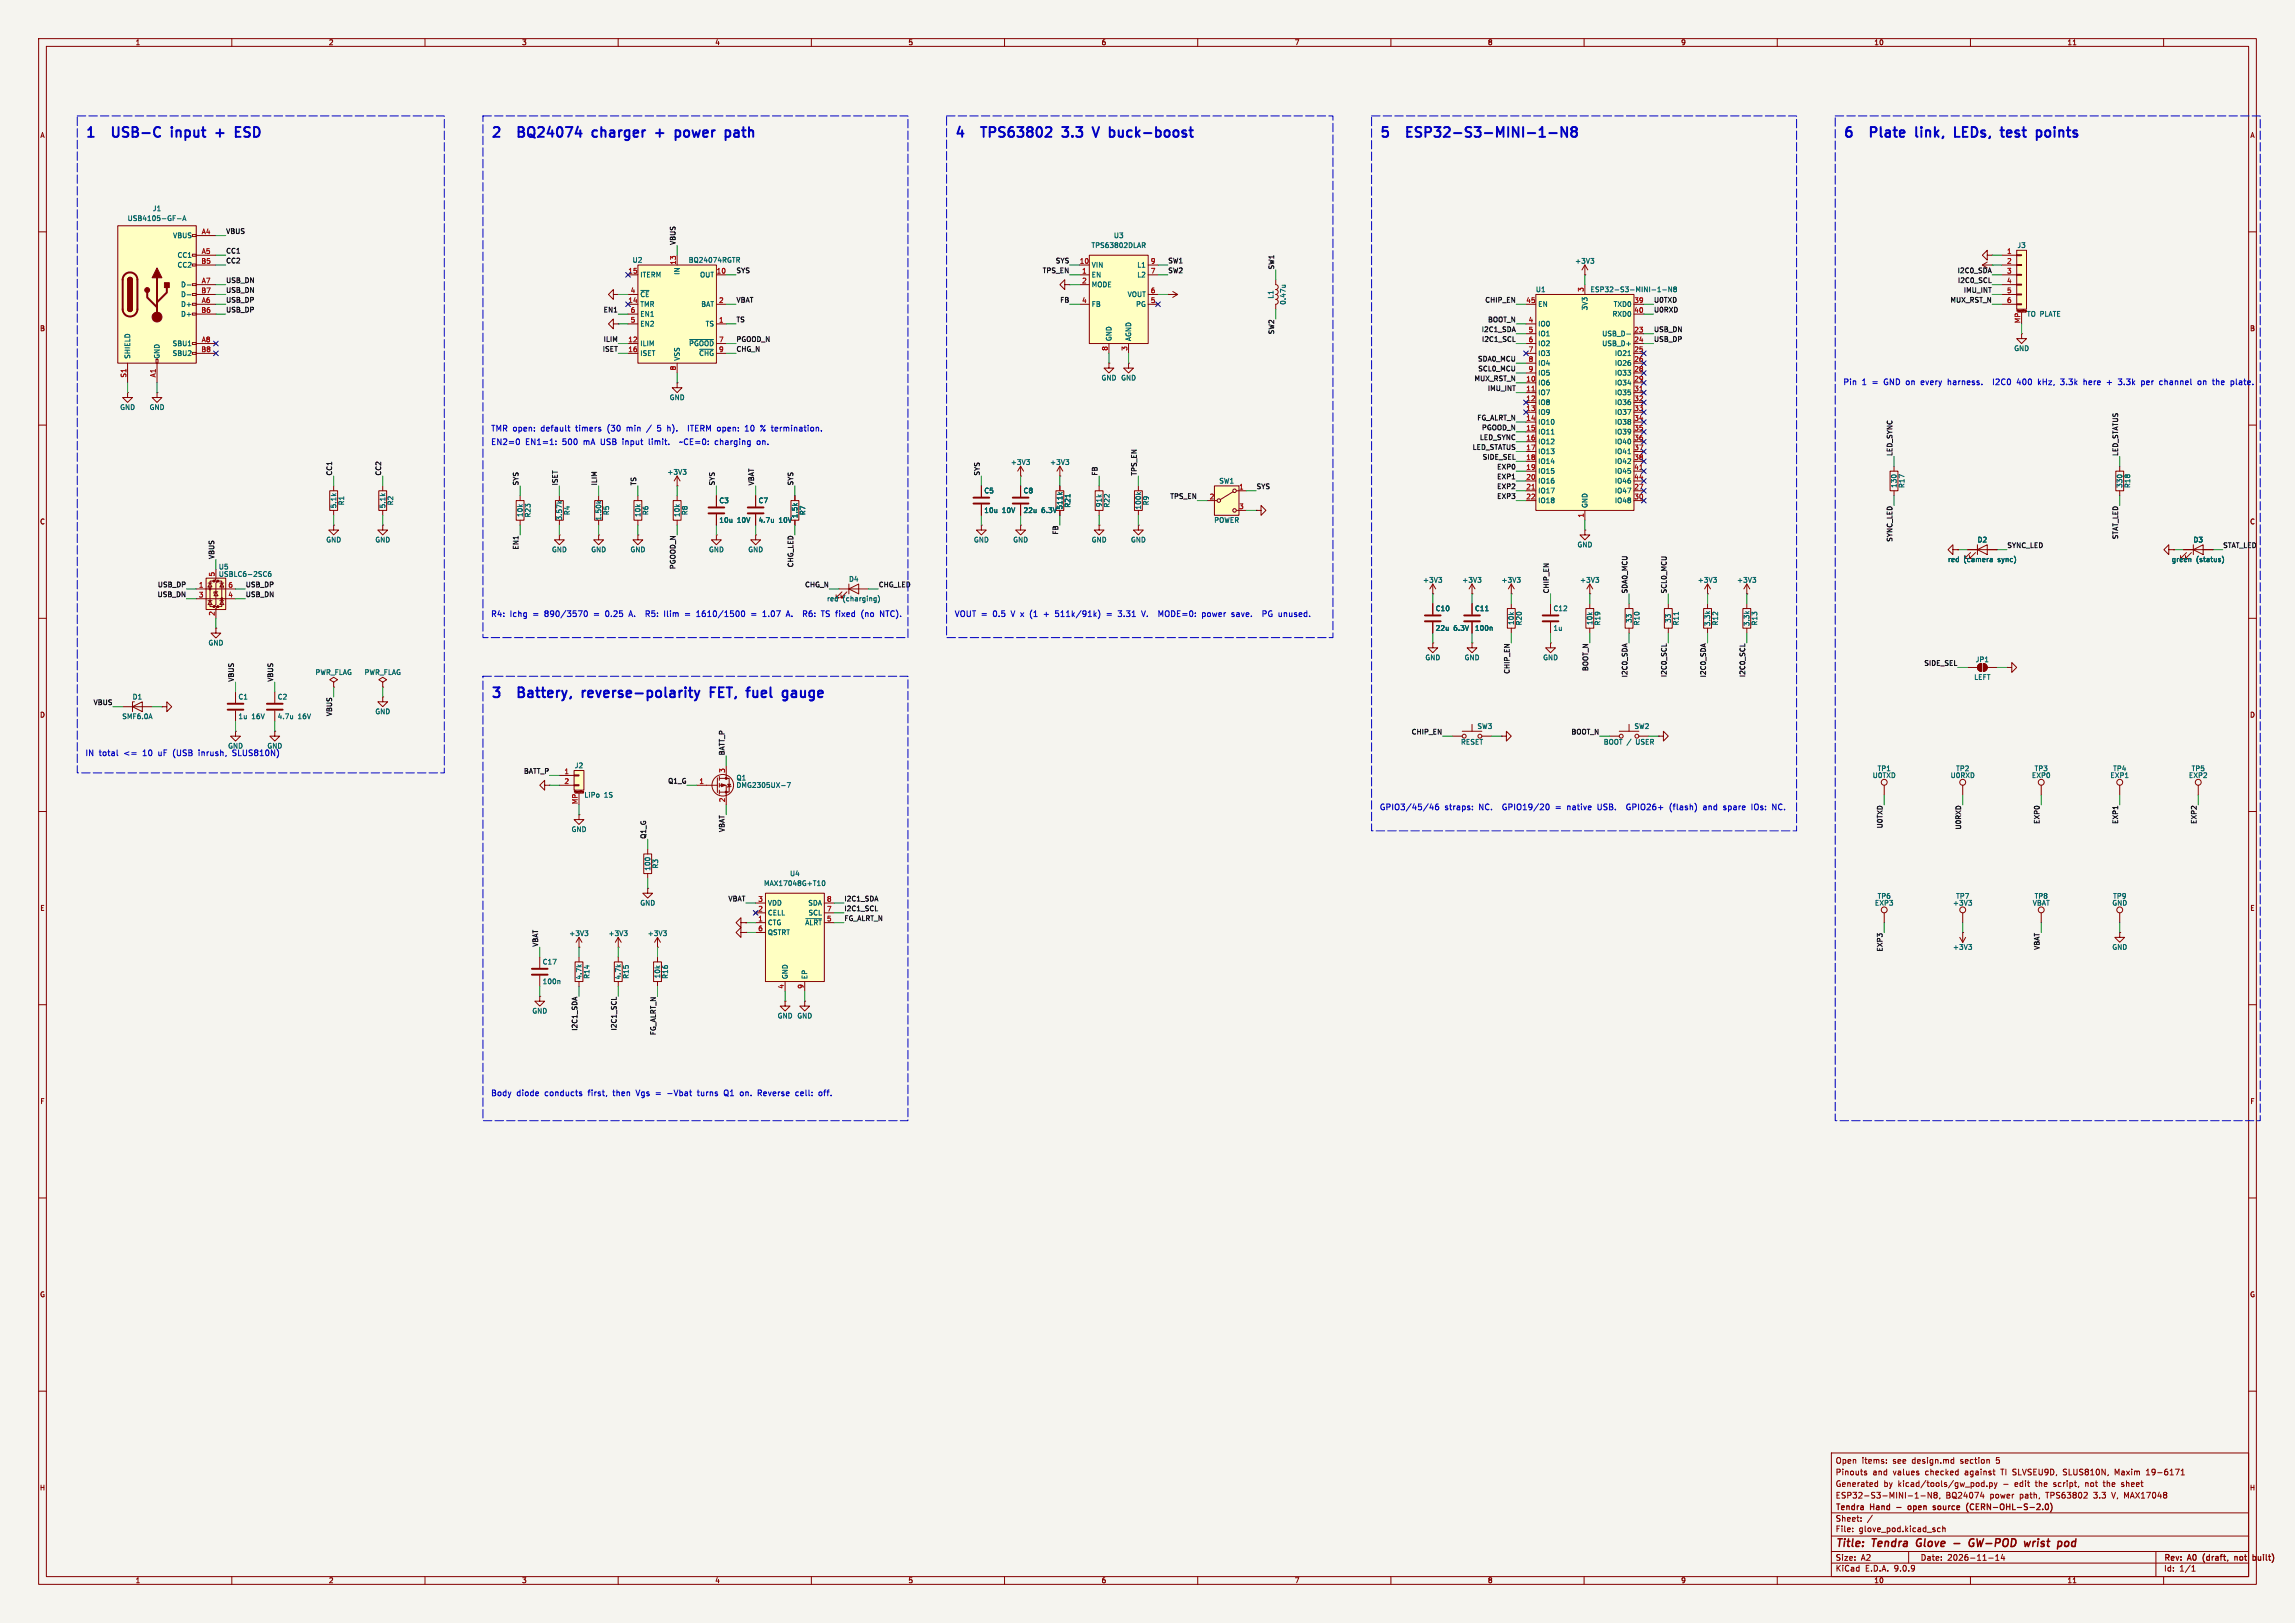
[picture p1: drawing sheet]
<svg xmlns="http://www.w3.org/2000/svg" width="594mm" height="420mm" viewBox="0 0 594 420" stroke-linecap="round" stroke-linejoin="round" font-family="sans-serif">
<defs><g id="words">
<g font-size="3.5" fill="#0000c2">
<text x="22" y="35.8">1</text>
<text x="30.3" y="35.8">USB-C</text>
<text x="46.6" y="35.8">input</text>
<text x="59.1" y="35.8">+</text>
<text x="65.2" y="35.8">ESD</text>
<text x="127" y="35.8">2</text>
<text x="135.3" y="35.8">BQ24074</text>
<text x="155.6" y="35.8">charger</text>
<text x="172.9" y="35.8">+</text>
<text x="179" y="35.8">power</text>
<text x="193" y="35.8">path</text>
<text x="247" y="35.8">4</text>
<text x="255.3" y="35.8">TPS63802</text>
<text x="277.3" y="35.8">3.3</text>
<text x="286.3" y="35.8">V</text>
<text x="291.4" y="35.8">buck-boost</text>
<text x="357" y="35.8">5</text>
<text x="365.3" y="35.8">ESP32-S3-MINI-1-N8</text>
<text x="477" y="35.8">6</text>
<text x="485.3" y="35.8">Plate</text>
<text x="498.1" y="35.8">link,</text>
<text x="509.1" y="35.8">LEDs,</text>
<text x="522.2" y="35.8">test</text>
<text x="532.3" y="35.8">points</text>
<text x="127" y="180.7">3</text>
<text x="135.3" y="180.7">Battery,</text>
<text x="152.9" y="180.7">reverse-polarity</text>
<text x="187.1" y="180.7">FET,</text>
<text x="197.6" y="180.7">fuel</text>
<text x="207.8" y="180.7">gauge</text>
</g>
<g font-size="2.8" fill="#840000">
<text x="475" y="400.9">Title:</text>
<text x="484.7" y="400.9">Tendra</text>
<text x="496.9" y="400.9">Glove</text>
<text x="512.1" y="400.9">GW-POD</text>
<text x="527.3" y="400.9">wrist</text>
<text x="536.7" y="400.9">pod</text>
</g>
<g font-size="2.1" fill="#0000c2">
<text x="477" y="99.8">Pin</text>
<text x="481.9" y="99.8">1</text>
<text x="484.6" y="99.8">=</text>
<text x="487.8" y="99.8">GND on</text>
<text x="497.6" y="99.8">every</text>
<text x="504.7" y="99.8">harness.</text>
<text x="516.8" y="99.8">I2C0</text>
<text x="523.1" y="99.8">400</text>
<text x="528.7" y="99.8">kHz,</text>
<text x="534.7" y="99.8">3.3k</text>
<text x="540.8" y="99.8">here</text>
<text x="547" y="99.8">+</text>
<text x="550.1" y="99.8">3.3k</text>
<text x="556.2" y="99.8">per</text>
<text x="561.1" y="99.8">channel</text>
<text x="571.2" y="99.8">on</text>
<text x="575.2" y="99.8">the</text>
<text x="580" y="99.8">plate.</text>
<text x="127" y="111.8">TMR open:</text>
<text x="140" y="111.8">default</text>
<text x="149.2" y="111.8">timers</text>
<text x="157.5" y="111.8">(30</text>
<text x="162.6" y="111.8">min</text>
<text x="168" y="111.8">/</text>
<text x="170.9" y="111.8">5</text>
<text x="173.6" y="111.8">h).</text>
<text x="179.3" y="111.8">ITERM open:</text>
<text x="194.4" y="111.8">10</text>
<text x="198.5" y="111.8">% termination.</text>
<text x="127" y="115.3">EN2=0</text>
<text x="135.9" y="115.3">EN1=1:</text>
<text x="145.6" y="115.3">500</text>
<text x="151.2" y="115.3">mA USB</text>
<text x="161.6" y="115.3">input</text>
<text x="168.5" y="115.3">limit.</text>
<text x="176.9" y="115.3">~CE=0:</text>
<text x="186.1" y="115.3">charging</text>
<text x="197.1" y="115.3">on.</text>
<text x="127" y="159.8">R4:</text>
<text x="131.9" y="159.8">Ichg</text>
<text x="138" y="159.8">=</text>
<text x="141.1" y="159.8">890/3570</text>
<text x="154" y="159.8">=</text>
<text x="157.1" y="159.8">0.25</text>
<text x="163.4" y="159.8">A.</text>
<text x="168" y="159.8">R5:</text>
<text x="173" y="159.8">Ilim</text>
<text x="181.7" y="159.8">1610/1500</text>
<text x="196" y="159.8">=</text>
<text x="199.1" y="159.8">1.07</text>
<text x="205.4" y="159.8">A.</text>
<text x="210" y="159.8">R6:</text>
<text x="215" y="159.8">TS fixed</text>
<text x="225.6" y="159.8">(no</text>
<text x="230.6" y="159.8">NTC).</text>
<text x="247" y="159.8">VOUT =</text>
<text x="257" y="159.8">0.5</text>
<text x="261.9" y="159.8">V x</text>
<text x="267" y="159.8">(1</text>
<text x="270.7" y="159.8">+</text>
<text x="273.9" y="159.8">511k/91k)</text>
<text x="290.5" y="159.8">3.31</text>
<text x="296.8" y="159.8">V.</text>
<text x="301.4" y="159.8">MODE=0:</text>
<text x="312.8" y="159.8">power</text>
<text x="320.6" y="159.8">save.</text>
<text x="328.9" y="159.8">PG unused.</text>
<text x="22" y="195.8">IN</text>
<text x="25.6" y="195.8">total</text>
<text x="32.1" y="195.8">&lt;=</text>
<text x="37.1" y="195.8">10</text>
<text x="41.3" y="195.8">uF</text>
<text x="45.2" y="195.8">(USB</text>
<text x="52" y="195.8">inrush,</text>
<text x="61" y="195.8">SLUS810N)</text>
<text x="357" y="209.8">GPIO3/45/46</text>
<text x="373.9" y="209.8">straps:</text>
<text x="382.8" y="209.8">NC.</text>
<text x="389.2" y="209.8">GPIO19/20</text>
<text x="403.1" y="209.8">=</text>
<text x="406.2" y="209.8">native</text>
<text x="414.2" y="209.8">USB.</text>
<text x="422.1" y="209.8">GPIO26+</text>
<text x="433.4" y="209.8">(flash)</text>
<text x="442.2" y="209.8">and</text>
<text x="447.6" y="209.8">spare</text>
<text x="455" y="209.8">IOs:</text>
<text x="460.6" y="209.8">NC.</text>
<text x="127" y="283.8">Body</text>
<text x="133.7" y="283.8">diode</text>
<text x="141" y="283.8">conducts</text>
<text x="152.4" y="283.8">first,</text>
<text x="159" y="283.8">then</text>
<text x="165.1" y="283.8">Vgs</text>
<text x="170.3" y="283.8">=</text>
<text x="173.5" y="283.8">-Vbat</text>
<text x="181.5" y="283.8">turns</text>
<text x="188.5" y="283.8">Q1</text>
<text x="192.8" y="283.8">on.</text>
<text x="197.5" y="283.8">Reverse</text>
<text x="207.5" y="283.8">cell:</text>
<text x="213.6" y="283.8">off.</text>
</g>
<g font-size="2.1" fill="#840000">
<text x="475" y="382">Pinouts</text>
<text x="475" y="379">Open</text>
<text x="481.9" y="379">items:</text>
<text x="484.7" y="382">and</text>
<text x="490" y="379">see</text>
<text x="490" y="382">values</text>
<text x="495" y="379">design.md</text>
<text x="498.5" y="382">checked</text>
<text x="507.7" y="379">section</text>
<text x="508.8" y="382">against</text>
<text x="517.1" y="379">5</text>
<text x="518.4" y="382">TI SLVSEU9D,</text>
<text x="534.7" y="382">SLUS810N,</text>
<text x="548.3" y="382">Maxim</text>
<text x="556.6" y="382">19-6171</text>
<text x="475" y="388">ESP32-S3-MINI-1-N8,</text>
<text x="475" y="385">Generated</text>
<text x="487.5" y="385">by</text>
<text x="491.3" y="385">kicad/tools/gw_pod.py</text>
<text x="503.6" y="388">BQ24074</text>
<text x="515.1" y="388">power</text>
<text x="518.6" y="385">-</text>
<text x="521.8" y="385">edit</text>
<text x="522.9" y="388">path,</text>
<text x="527.3" y="385">the</text>
<text x="529.8" y="388">TPS63802</text>
<text x="532.1" y="385">script,</text>
<text x="540.5" y="385">not</text>
<text x="542.4" y="388">3.3</text>
<text x="545.3" y="385">the</text>
<text x="547.2" y="388">V, MAX17048</text>
<text x="550.1" y="385">sheet</text>
<text x="475" y="394">Sheet:</text>
<text x="475" y="391.2">Tendra</text>
<text x="484.2" y="391.2">Hand</text>
<text x="491.6" y="391.2">-</text>
<text x="495.2" y="391.2">open</text>
<text x="502.3" y="391.2">source</text>
<text x="511.4" y="391.2">(CERN-OHL-S-2.0)</text>
<text x="475" y="396.7">File:</text>
<text x="481.1" y="396.7">glove_pod.kicad_sch</text>
<text x="475" y="406.9">KiCad</text>
<text x="475" y="404.1">Size:</text>
<text x="481.7" y="404.1">A2</text>
<text x="482.7" y="406.9">E.D.A.</text>
<text x="490.3" y="406.9">9.0.9</text>
<text x="497" y="404.1">Date:</text>
<text x="504" y="404.1">2026-11-14</text>
<text x="560" y="404.3">Rev:</text>
<text x="560" y="406.9">Id:</text>
<text x="564.1" y="406.9">1/1</text>
<text x="566.4" y="404.3">A0</text>
<text x="570.8" y="404.3">(draft,</text>
<text x="579.7" y="404.3">not</text>
<text x="585" y="404.3">built)</text>
</g>
<g font-size="1.8" fill="#840000">
<text x="35" y="11.9">1</text>
<text x="85" y="11.9">2</text>
<text x="135" y="11.9">3</text>
<text x="185" y="11.9">4</text>
<text x="235" y="11.9">5</text>
<text x="285" y="11.9">6</text>
<text x="335" y="11.9">7</text>
<text x="385" y="11.9">8</text>
<text x="435" y="11.9">9</text>
<text x="485" y="11.9">10</text>
<text x="535" y="11.9">11</text>
<text x="10.3" y="35.9">A</text>
<text x="582.3" y="35.9">A</text>
<text x="10.3" y="85.9">B</text>
<text x="582.3" y="85.9">B</text>
<text x="10.3" y="135.9">C</text>
<text x="582.3" y="135.9">C</text>
<text x="10.3" y="185.9">D</text>
<text x="582.3" y="185.9">D</text>
<text x="10.3" y="235.9">E</text>
<text x="582.3" y="235.9">E</text>
<text x="10.3" y="285.9">F</text>
<text x="582.3" y="285.9">F</text>
<text x="10.3" y="335.9">G</text>
<text x="582.3" y="335.9">G</text>
<text x="10.2" y="385.9">H</text>
<text x="582.2" y="385.9">H</text>
<text x="35" y="409.9">1</text>
<text x="85" y="409.9">2</text>
<text x="135" y="409.9">3</text>
<text x="185" y="409.9">4</text>
<text x="235" y="409.9">5</text>
<text x="285" y="409.9">6</text>
<text x="335" y="409.9">7</text>
<text x="385" y="409.9">8</text>
<text x="435" y="409.9">9</text>
<text x="485" y="409.9">10</text>
<text x="535" y="409.9">11</text>
</g>
<g font-size="1.8" fill="#006464">
<text x="32.9" y="57.4">USB4105-GF-A</text>
<text x="39.4" y="54.8">J1</text>
<text x="44.7" y="61.8">VBUS</text>
<text x="282.4" y="64.4">TPS63802DLAR</text>
<text x="288.2" y="61.8">U3</text>
<text x="522" y="64.4">J3</text>
<text x="45.8" y="66.9">CC1</text>
<text x="45.8" y="69.4">CC2</text>
<text x="163.6" y="68.2">U2</text>
<text x="165.6" y="72">ITERM</text>
<text x="176.1" y="71.2" transform="rotate(-90 176.1 71.2)">IN</text>
<text x="178.1" y="68.2">BQ24074RGTR</text>
<text x="181.1" y="72">OUT</text>
<text x="282.4" y="69.4">VIN</text>
<text x="282.4" y="72">EN</text>
<text x="294.2" y="69.4">L1</text>
<text x="294.2" y="72">L2</text>
<text x="407.6" y="68.4">+3V3</text>
<text x="46.7" y="74.5">D-</text>
<text x="46.7" y="77.1">D-</text>
<text x="165.6" y="77.1">~{CE}</text>
<text x="282.4" y="74.5">MODE</text>
<text x="291.8" y="77.1">VOUT</text>
<text x="329.8" y="77.4" transform="rotate(-90 329.8 77.4)">L1</text>
<text x="397.4" y="75.8">U1</text>
<text x="411.6" y="75.8">ESP32-S3-MINI-1-N8</text>
<text x="46.7" y="79.6">D+</text>
<text x="46.7" y="82.1">D+</text>
<text x="165.6" y="79.6">TMR</text>
<text x="165.6" y="82.1">EN1</text>
<text x="181.4" y="79.6">BAT</text>
<text x="282.4" y="79.6">FB</text>
<text x="293.9" y="79.6">PG</text>
<text x="333" y="79" transform="rotate(-90 333 79)">0.47u</text>
<text x="398" y="79.6">EN</text>
<text x="411.1" y="80.4" transform="rotate(-90 411.1 80.4)">3V3</text>
<text x="417.2" y="82.1">RXD0</text>
<text x="417.5" y="79.6">TXD0</text>
<text x="524.5" y="82.1">TO PLATE</text>
<text x="44.6" y="89.8">SBU1</text>
<text x="165.6" y="84.7">EN2</text>
<text x="165.6" y="89.8">ILIM</text>
<text x="178.2" y="89.8">~{PGOOD}</text>
<text x="182.5" y="84.7">TS</text>
<text x="287.9" y="88.4" transform="rotate(-90 287.9 88.4)">GND</text>
<text x="293" y="88.4" transform="rotate(-90 293 88.4)">AGND</text>
<text x="398" y="84.7">IO0</text>
<text x="398" y="87.2">IO1</text>
<text x="398" y="89.8">IO2</text>
<text x="414.6" y="87.2">USB_D-</text>
<text x="414.6" y="89.8">USB_D+</text>
<text x="33.9" y="93" transform="rotate(-90 33.9 93)">SHIELD</text>
<text x="41.5" y="93" transform="rotate(-90 41.5 93)">GND</text>
<text x="44.6" y="92.3">SBU2</text>
<text x="165.6" y="92.3">ISET</text>
<text x="176.1" y="93.5" transform="rotate(-90 176.1 93.5)">VSS</text>
<text x="180.8" y="92.3">~{CHG}</text>
<text x="398" y="92.3">IO3</text>
<text x="398" y="94.8">IO4</text>
<text x="417.8" y="92.3">IO21</text>
<text x="417.8" y="94.8">IO26</text>
<text x="521.2" y="91">GND</text>
<text x="285" y="98.7">GND GND</text>
<text x="398" y="97.4">IO5</text>
<text x="398" y="99.9">IO6</text>
<text x="417.8" y="97.4">IO33</text>
<text x="417.8" y="99.9">IO34</text>
<text x="31" y="106.3">GND</text>
<text x="38.6" y="106.3">GND</text>
<text x="173.2" y="103.7">GND</text>
<text x="398" y="102.5">IO7</text>
<text x="398" y="105">IO8</text>
<text x="398" y="107.5">IO9</text>
<text x="417.8" y="102.5">IO35</text>
<text x="417.8" y="105">IO36</text>
<text x="417.8" y="107.5">IO37</text>
<text x="398" y="110.1">IO10</text>
<text x="398" y="112.6">IO11</text>
<text x="417.8" y="110.1">IO38</text>
<text x="417.8" y="112.6">IO39</text>
<text x="398" y="115.2">IO12</text>
<text x="398" y="117.7">IO13</text>
<text x="417.8" y="115.2">IO40</text>
<text x="417.8" y="117.7">IO41</text>
<text x="172.6" y="123">+3V3</text>
<text x="261.5" y="120.5">+3V3</text>
<text x="271.7" y="120.5">+3V3</text>
<text x="315.5" y="125.3">SW1</text>
<text x="398" y="120.2">IO14</text>
<text x="398" y="122.8">IO15</text>
<text x="398" y="125.3">IO16</text>
<text x="417.8" y="120.2">IO42</text>
<text x="417.8" y="122.8">IO45</text>
<text x="417.8" y="125.3">IO46</text>
<text x="87.2" y="131.7" transform="rotate(-90 87.2 131.7)">5.1k</text>
<text x="89.3" y="130.9" transform="rotate(-90 89.3 130.9)">R1</text>
<text x="99.9" y="131.7" transform="rotate(-90 99.9 131.7)">5.1k</text>
<text x="102" y="130.9" transform="rotate(-90 102 130.9)">R2</text>
<text x="186.1" y="130.4">C3</text>
<text x="196.2" y="130.4">C7</text>
<text x="254.6" y="127.9">C5</text>
<text x="264.8" y="127.9">C8</text>
<text x="275.2" y="132" transform="rotate(-90 275.2 132)">511k</text>
<text x="277.2" y="131.5" transform="rotate(-90 277.2 131.5)">R21</text>
<text x="285.3" y="131.4" transform="rotate(-90 285.3 131.4)">91k</text>
<text x="287.4" y="131.5" transform="rotate(-90 287.4 131.5)">R22</text>
<text x="295.5" y="132" transform="rotate(-90 295.5 132)">100k</text>
<text x="297.5" y="130.9" transform="rotate(-90 297.5 130.9)">R9</text>
<text x="398" y="127.9">IO17</text>
<text x="398" y="130.4">IO18</text>
<text x="411.1" y="131.6" transform="rotate(-90 411.1 131.6)">GND</text>
<text x="417.8" y="127.9">IO47</text>
<text x="417.8" y="130.4">IO48</text>
<text x="491.1" y="126.4" transform="rotate(-90 491.1 126.4)">130</text>
<text x="493.1" y="126.4" transform="rotate(-90 493.1 126.4)">R17</text>
<text x="549.5" y="126.4" transform="rotate(-90 549.5 126.4)">330</text>
<text x="551.5" y="126.4" transform="rotate(-90 551.5 126.4)">R18</text>
<text x="135.5" y="133.9" transform="rotate(-90 135.5 133.9)">10k</text>
<text x="137.5" y="134" transform="rotate(-90 137.5 134)">R23</text>
<text x="145.6" y="134.8" transform="rotate(-90 145.6 134.8)">3.57k</text>
<text x="147.7" y="133.4" transform="rotate(-90 147.7 133.4)">R4</text>
<text x="155.8" y="134.8" transform="rotate(-90 155.8 134.8)">1.50k</text>
<text x="157.8" y="133.4" transform="rotate(-90 157.8 133.4)">R5</text>
<text x="166" y="133.9" transform="rotate(-90 166 133.9)">10k</text>
<text x="168" y="133.4" transform="rotate(-90 168 133.4)">R6</text>
<text x="176.1" y="133.9" transform="rotate(-90 176.1 133.9)">10k</text>
<text x="178.2" y="133.4" transform="rotate(-90 178.2 133.4)">R8</text>
<text x="186.1" y="135.5">10u</text>
<text x="190.8" y="135.5">10V</text>
<text x="196.2" y="135.5">4.7u</text>
<text x="201.6" y="135.5">10V</text>
<text x="206.6" y="134.2" transform="rotate(-90 206.6 134.2)">1.5k</text>
<text x="208.6" y="133.4" transform="rotate(-90 208.6 133.4)">R7</text>
<text x="254.6" y="132.9">10u</text>
<text x="259.4" y="132.9">10V</text>
<text x="264.8" y="132.9">22u</text>
<text x="269.5" y="132.9">6.3V</text>
<text x="314.2" y="135.5">POWER</text>
<text x="84.3" y="140.6">GND</text>
<text x="97" y="140.6">GND</text>
<text x="142.7" y="143.1">GND</text>
<text x="152.9" y="143.1">GND</text>
<text x="163.1" y="143.1">GND</text>
<text x="183.4" y="143.1">GND</text>
<text x="193.5" y="143.1">GND</text>
<text x="252" y="140.6">GND</text>
<text x="262.1" y="140.6">GND</text>
<text x="282.4" y="140.6">GND</text>
<text x="292.6" y="140.6">GND</text>
<text x="408.2" y="141.8">GND</text>
<text x="511.7" y="140.6">D2</text>
<text x="567.6" y="140.6">D3</text>
<text x="56.5" y="149.5">USBLC6-2SC6</text>
<text x="56.5" y="147.5">U5</text>
<text x="504.1" y="145.6">red</text>
<text x="508.3" y="145.6">(camera</text>
<text x="517.2" y="145.6">sync)</text>
<text x="562" y="145.6">green</text>
<text x="568.4" y="145.6">(status)</text>
<text x="213.9" y="155.8">red</text>
<text x="218.1" y="155.8">(charging)</text>
<text x="219.6" y="150.7">D4</text>
<text x="368.2" y="151">+3V3</text>
<text x="378.4" y="151">+3V3</text>
<text x="388.5" y="151">+3V3</text>
<text x="408.8" y="151">+3V3</text>
<text x="439.3" y="151">+3V3</text>
<text x="449.5" y="151">+3V3</text>
<text x="371.5" y="158.3">C10</text>
<text x="381.6" y="158.3">C11</text>
<text x="392" y="161.8" transform="rotate(-90 392 161.8)">10k</text>
<text x="394.1" y="162" transform="rotate(-90 394.1 162)">R20</text>
<text x="402" y="158.3">C12</text>
<text x="412.3" y="161.8" transform="rotate(-90 412.3 161.8)">10k</text>
<text x="414.4" y="162" transform="rotate(-90 414.4 162)">R19</text>
<text x="422.5" y="161.3" transform="rotate(-90 422.5 161.3)">33</text>
<text x="424.5" y="162" transform="rotate(-90 424.5 162)">R10</text>
<text x="432.7" y="161.3" transform="rotate(-90 432.7 161.3)">33</text>
<text x="434.7" y="162" transform="rotate(-90 434.7 162)">R11</text>
<text x="444.9" y="162" transform="rotate(-90 444.9 162)">R12</text>
<text x="455" y="162" transform="rotate(-90 455 162)">R13</text>
<text x="53.8" y="167.2">GND</text>
<text x="371.5" y="163.4">22u</text>
<text x="376.2" y="163.4">6.3V</text>
<text x="381.6" y="163.4">100n</text>
<text x="402" y="163.4">1u</text>
<text x="442.8" y="162.1" transform="rotate(-90 442.8 162.1)">3.3k</text>
<text x="453" y="162.1" transform="rotate(-90 453 162.1)">3.3k</text>
<text x="368.8" y="171">GND</text>
<text x="379" y="171">GND</text>
<text x="399.3" y="171">GND</text>
<text x="511.3" y="171.6">JP1</text>
<text x="81.5" y="174.9">PWR_FLAG</text>
<text x="94.2" y="174.9">PWR_FLAG</text>
<text x="510.9" y="176.1">LEFT</text>
<text x="34.2" y="181.2">D1</text>
<text x="61.6" y="181.2">C1</text>
<text x="71.8" y="181.2">C2</text>
<text x="97" y="185">GND</text>
<text x="31.5" y="186.3">SMF6.0A</text>
<text x="61.6" y="186.3">1u</text>
<text x="65.1" y="186.3">16V</text>
<text x="71.8" y="186.3">4.7u</text>
<text x="77.1" y="186.3">16V</text>
<text x="382.3" y="188.8">SW3</text>
<text x="422.9" y="188.8">SW2</text>
<text x="378" y="192.9">RESET</text>
<text x="415" y="192.9">BOOT /</text>
<text x="423.5" y="192.9">USER</text>
<text x="148.7" y="199">J2</text>
<text x="190.5" y="202.2">Q1</text>
<text x="484.6" y="201.5">U0TXD</text>
<text x="485.9" y="199.7">TP1</text>
<text x="504.8" y="201.5">U0RXD</text>
<text x="506.2" y="199.7">TP2</text>
<text x="525.8" y="201.5">EXP0</text>
<text x="526.5" y="199.7">TP3</text>
<text x="546.1" y="201.5">EXP1</text>
<text x="546.8" y="199.7">TP4</text>
<text x="566.4" y="201.5">EXP2</text>
<text x="567.1" y="199.7">TP5</text>
<text x="151.1" y="206.6">LiPo</text>
<text x="156.4" y="206.6">1S</text>
<text x="190.5" y="204.1">DMG2305UX-7</text>
<text x="147.8" y="215.5">GND</text>
<text x="168.5" y="225.4" transform="rotate(-90 168.5 225.4)">100</text>
<text x="170.5" y="224.9" transform="rotate(-90 170.5 224.9)">R3</text>
<text x="204.4" y="226.9">U4</text>
<text x="197.6" y="229.5">MAX17048G+T10</text>
<text x="485.9" y="232.8">TP6</text>
<text x="506.2" y="232.8">TP7</text>
<text x="526.5" y="232.8">TP8</text>
<text x="546.8" y="232.8">TP9</text>
<text x="165.6" y="234.5">GND</text>
<text x="198.6" y="234.5">VDD</text>
<text x="198.6" y="237.1">CELL</text>
<text x="198.6" y="239.6">CTG</text>
<text x="208.3" y="239.6">~{ALRT}</text>
<text x="209.1" y="234.5">SDA</text>
<text x="209.1" y="237.1">SCL</text>
<text x="485.2" y="234.5">EXP3</text>
<text x="505.4" y="234.5">+3V3</text>
<text x="526" y="234.5">VBAT</text>
<text x="546.6" y="234.5">GND</text>
<text x="147.2" y="242.4">+3V3</text>
<text x="157.4" y="242.4">+3V3</text>
<text x="167.5" y="242.4">+3V3</text>
<text x="198.6" y="242.2">QSTRT</text>
<text x="505.4" y="246">+3V3</text>
<text x="546.6" y="246">GND</text>
<text x="140.3" y="249.8">C17</text>
<text x="140.3" y="254.9">100n</text>
<text x="150.7" y="253.6" transform="rotate(-90 150.7 253.6)">4.7k</text>
<text x="152.8" y="253.4" transform="rotate(-90 152.8 253.4)">R14</text>
<text x="160.9" y="253.6" transform="rotate(-90 160.9 253.6)">4.7k</text>
<text x="162.9" y="253.4" transform="rotate(-90 162.9 253.4)">R15</text>
<text x="171" y="253.3" transform="rotate(-90 171 253.3)">10k</text>
<text x="173.1" y="253.4" transform="rotate(-90 173.1 253.4)">R16</text>
<text x="204.1" y="253.5" transform="rotate(-90 204.1 253.5)">GND</text>
<text x="209.1" y="253.5" transform="rotate(-90 209.1 253.5)">EP</text>
<text x="137.7" y="262.5">GND</text>
<text x="201.2" y="263.8">GND GND</text>
</g>
<g font-size="1.8" fill="#a90000">
<text x="52.1" y="60.7">A4</text>
<text x="52.1" y="65.8">A5</text>
<text x="519.4" y="65.8">1</text>
<text x="52" y="68.3">B5</text>
<text x="162.5" y="70.9">15</text>
<text x="175" y="68.6" transform="rotate(-90 175 68.6)">13</text>
<text x="185.4" y="70.9">10</text>
<text x="279.4" y="68.3">10</text>
<text x="280" y="70.9">1</text>
<text x="297.7" y="68.3">9</text>
<text x="297.7" y="70.9">7</text>
<text x="519.4" y="68.3">2</text>
<text x="519.4" y="70.9">3</text>
<text x="52" y="75.9">B7</text>
<text x="52.1" y="73.4">A7</text>
<text x="163.1" y="75.9">4</text>
<text x="280" y="73.4">2</text>
<text x="297.7" y="75.9">6</text>
<text x="410" y="75.6" transform="rotate(-90 410 75.6)">3</text>
<text x="519.4" y="73.4">4</text>
<text x="519.4" y="75.9">5</text>
<text x="52" y="81">B6</text>
<text x="52.1" y="78.5">A6</text>
<text x="162.5" y="78.5">14</text>
<text x="163.1" y="81">6</text>
<text x="163.1" y="83.6">5</text>
<text x="186" y="78.5">2</text>
<text x="186" y="83.6">1</text>
<text x="280" y="78.5">4</text>
<text x="297.7" y="78.5">5</text>
<text x="394.9" y="78.5">45</text>
<text x="395.5" y="83.6">4</text>
<text x="422.9" y="78.5">39</text>
<text x="422.9" y="81">40</text>
<text x="519.4" y="78.5">6</text>
<text x="523" y="83.8" transform="rotate(-90 523 83.8)">MP</text>
<text x="52.1" y="88.6">A8</text>
<text x="162.5" y="88.6">12</text>
<text x="186" y="88.6">7</text>
<text x="395.5" y="86.1">5</text>
<text x="395.5" y="88.6">6</text>
<text x="422.9" y="86.1">23</text>
<text x="422.9" y="88.6">24</text>
<text x="52" y="91.2">B8</text>
<text x="162.5" y="91.2">16</text>
<text x="175" y="96" transform="rotate(-90 175 96)">8</text>
<text x="186" y="91.2">9</text>
<text x="286.8" y="90.9" transform="rotate(-90 286.8 90.9)">8</text>
<text x="291.8" y="90.9" transform="rotate(-90 291.8 90.9)">3</text>
<text x="395.5" y="91.2">7</text>
<text x="395.5" y="93.7">8</text>
<text x="422.9" y="91.2">25</text>
<text x="422.9" y="93.7">26</text>
<text x="32.8" y="97.8" transform="rotate(-90 32.8 97.8)">S1</text>
<text x="40.4" y="97.8" transform="rotate(-90 40.4 97.8)">A1</text>
<text x="394.9" y="98.8">10</text>
<text x="394.9" y="101.3">11</text>
<text x="395.5" y="96.3">9</text>
<text x="422.9" y="96.3">28</text>
<text x="422.9" y="98.8">29</text>
<text x="422.9" y="101.3">31</text>
<text x="394.9" y="103.9">12</text>
<text x="394.9" y="106.4">13</text>
<text x="422.9" y="103.9">32</text>
<text x="422.9" y="106.4">33</text>
<text x="394.9" y="109">14</text>
<text x="394.9" y="111.5">15</text>
<text x="422.9" y="109">34</text>
<text x="422.9" y="111.5">35</text>
<text x="394.9" y="114">16</text>
<text x="394.9" y="116.6">17</text>
<text x="394.9" y="119.1">18</text>
<text x="422.9" y="114">36</text>
<text x="422.9" y="116.6">37</text>
<text x="422.9" y="119.1">38</text>
<text x="394.9" y="121.7">19</text>
<text x="394.9" y="124.2">20</text>
<text x="422.9" y="121.7">41</text>
<text x="422.9" y="124.2">44</text>
<text x="313" y="129.3">2</text>
<text x="320.6" y="126.7">1</text>
<text x="320.6" y="131.8">3</text>
<text x="394.9" y="126.7">21</text>
<text x="394.9" y="129.3">22</text>
<text x="422.9" y="126.7">27</text>
<text x="422.9" y="129.3">30</text>
<text x="410" y="134.1" transform="rotate(-90 410 134.1)">1</text>
<text x="55.6" y="149.3" transform="rotate(-90 55.6 149.3)">5</text>
<text x="51.4" y="152.1">1</text>
<text x="51.4" y="154.7">3</text>
<text x="59" y="152.1">6</text>
<text x="59" y="154.7">4</text>
<text x="55.6" y="159.5" transform="rotate(-90 55.6 159.5)">2</text>
<text x="146" y="200.4">1</text>
<text x="146" y="202.9">2</text>
<text x="180.9" y="202.9">1</text>
<text x="187.7" y="200.1" transform="rotate(-90 187.7 200.1)">3</text>
<text x="149.6" y="208.2" transform="rotate(-90 149.6 208.2)">MP</text>
<text x="187.7" y="207.7" transform="rotate(-90 187.7 207.7)">2</text>
<text x="196.1" y="233.4">3</text>
<text x="213.9" y="233.4">8</text>
<text x="196.1" y="236">2</text>
<text x="196.1" y="238.5">1</text>
<text x="213.9" y="236">7</text>
<text x="213.9" y="238.5">5</text>
<text x="196.1" y="241">6</text>
<text x="202.9" y="256" transform="rotate(-90 202.9 256)">4</text>
<text x="208" y="256" transform="rotate(-90 208 256)">9</text>
</g>
<g font-size="1.8" fill="#0f0f0f">
<text x="58.4" y="60.6">VBUS</text>
<text x="58.4" y="65.7">CC1</text>
<text x="174.9" y="63.5" transform="rotate(-90 174.9 63.5)">VBUS</text>
<text x="58.4" y="68.2">CC2</text>
<text x="190.5" y="70.8">SYS</text>
<text x="269.8" y="70.8">TPS_EN</text>
<text x="273.1" y="68.2">SYS</text>
<text x="302.3" y="68.2">SW1</text>
<text x="302.3" y="70.8">SW2</text>
<text x="329.9" y="69.9" transform="rotate(-90 329.9 69.9)">SW1</text>
<text x="506.6" y="70.8">I2C0_SDA</text>
<text x="58.4" y="75.9">USB_DN</text>
<text x="58.4" y="73.3">USB_DN</text>
<text x="506.6" y="73.3">I2C0_SCL</text>
<text x="508.2" y="75.9">IMU_INT</text>
<text x="58.4" y="78.4">USB_DP</text>
<text x="58.4" y="80.9">USB_DP</text>
<text x="156.1" y="80.9">EN1</text>
<text x="190.5" y="83.5">TS</text>
<text x="190.5" y="78.4">VBAT</text>
<text x="274.3" y="78.4">FB</text>
<text x="384.3" y="78.4">CHIP_EN</text>
<text x="385" y="83.5">BOOT_N</text>
<text x="428" y="80.9">U0RXD</text>
<text x="428" y="78.4">U0TXD</text>
<text x="504.7" y="78.4">MUX_RST_N</text>
<text x="156.1" y="88.6">ILIM</text>
<text x="190.5" y="88.6">PGOOD_N</text>
<text x="329.9" y="86.6" transform="rotate(-90 329.9 86.6)">SW2</text>
<text x="383.4" y="86">I2C1_SDA</text>
<text x="383.5" y="88.6">I2C1_SCL</text>
<text x="428" y="88.6">USB_DP</text>
<text x="428" y="86">USB_DN</text>
<text x="155.9" y="91.1">ISET</text>
<text x="190.5" y="91.1">CHG_N</text>
<text x="382.4" y="93.6">SDA0_MCU</text>
<text x="381.5" y="98.7">MUX_RST_N</text>
<text x="382.5" y="96.2">SCL0_MCU</text>
<text x="385" y="101.3">IMU_INT</text>
<text x="382.2" y="108.9">FG_ALRT_N</text>
<text x="382.9" y="114">LED_SYNC</text>
<text x="383.5" y="111.4">PGOOD_N</text>
<text x="381" y="116.5">LED_STATUS</text>
<text x="383.6" y="119">SIDE_SEL</text>
<text x="489.9" y="118.1" transform="rotate(-90 489.9 118.1)">LED_SYNC</text>
<text x="548.3" y="118.1" transform="rotate(-90 548.3 118.1)">LED_STATUS</text>
<text x="86" y="123.2" transform="rotate(-90 86 123.2)">CC1</text>
<text x="98.7" y="123.2" transform="rotate(-90 98.7 123.2)">CC2</text>
<text x="134.3" y="125.7" transform="rotate(-90 134.3 125.7)">SYS</text>
<text x="144.4" y="125.7" transform="rotate(-90 144.4 125.7)">ISET</text>
<text x="154.6" y="125.7" transform="rotate(-90 154.6 125.7)">ILIM</text>
<text x="164.8" y="125.7" transform="rotate(-90 164.8 125.7)">TS</text>
<text x="185.1" y="125.7" transform="rotate(-90 185.1 125.7)">SYS</text>
<text x="195.2" y="125.7" transform="rotate(-90 195.2 125.7)">VBAT</text>
<text x="205.4" y="125.7" transform="rotate(-90 205.4 125.7)">SYS</text>
<text x="253.7" y="123.2" transform="rotate(-90 253.7 123.2)">SYS</text>
<text x="284.1" y="123.2" transform="rotate(-90 284.1 123.2)">FB</text>
<text x="294.3" y="123.2" transform="rotate(-90 294.3 123.2)">TPS_EN</text>
<text x="387.4" y="124.1">EXP1</text>
<text x="387.4" y="121.6">EXP0</text>
<text x="302.8" y="129.2">TPS_EN</text>
<text x="325.1" y="126.7">SYS</text>
<text x="387.4" y="129.2">EXP3</text>
<text x="387.4" y="126.7">EXP2</text>
<text x="134.3" y="142.3" transform="rotate(-90 134.3 142.3)">EN1</text>
<text x="274" y="138.5" transform="rotate(-90 274 138.5)">FB</text>
<text x="489.9" y="140.3" transform="rotate(-90 489.9 140.3)">SYNC_LED</text>
<text x="519.4" y="141.9">SYNC_LED</text>
<text x="548.3" y="139.7" transform="rotate(-90 548.3 139.7)">STAT_LED</text>
<text x="575.3" y="141.9">STAT_LED</text>
<text x="55.5" y="144.8" transform="rotate(-90 55.5 144.8)">VBUS</text>
<text x="174.9" y="147.4" transform="rotate(-90 174.9 147.4)">PGOOD_N</text>
<text x="205.4" y="146.9" transform="rotate(-90 205.4 146.9)">CHG_LED</text>
<text x="40.7" y="154.6">USB_DN</text>
<text x="40.7" y="152.1">USB_DP</text>
<text x="63.5" y="152.1">USB_DP</text>
<text x="63.5" y="154.6">USB_DN</text>
<text x="208.3" y="152.1">CHG_N</text>
<text x="227.3" y="152.1">CHG_LED</text>
<text x="401" y="153.7" transform="rotate(-90 401 153.7)">CHIP_EN</text>
<text x="421.3" y="153.7" transform="rotate(-90 421.3 153.7)">SDA0_MCU</text>
<text x="431.5" y="153.7" transform="rotate(-90 431.5 153.7)">SCL0_MCU</text>
<text x="411.1" y="173.8" transform="rotate(-90 411.1 173.8)">BOOT_N</text>
<text x="497.9" y="172.4">SIDE_SEL</text>
<text x="60.6" y="176.5" transform="rotate(-90 60.6 176.5)">VBUS</text>
<text x="70.8" y="176.5" transform="rotate(-90 70.8 176.5)">VBUS</text>
<text x="390.8" y="174.5" transform="rotate(-90 390.8 174.5)">CHIP_EN</text>
<text x="421.3" y="175.4" transform="rotate(-90 421.3 175.4)">I2C0_SDA</text>
<text x="431.5" y="175.3" transform="rotate(-90 431.5 175.3)">I2C0_SCL</text>
<text x="441.6" y="175.4" transform="rotate(-90 441.6 175.4)">I2C0_SDA</text>
<text x="451.8" y="175.3" transform="rotate(-90 451.8 175.3)">I2C0_SCL</text>
<text x="24.1" y="182.5">VBUS</text>
<text x="86" y="185.4" transform="rotate(-90 86 185.4)">VBUS</text>
<text x="365.3" y="190.2">CHIP_EN</text>
<text x="406.6" y="190.2">BOOT_N</text>
<text x="187.6" y="195.6" transform="rotate(-90 187.6 195.6)">BATT_P</text>
<text x="135.5" y="200.3">BATT_P</text>
<text x="172.8" y="202.9">Q1_G</text>
<text x="187.6" y="215.4" transform="rotate(-90 187.6 215.4)">VBAT</text>
<text x="487.3" y="214.5" transform="rotate(-90 487.3 214.5)">U0TXD</text>
<text x="507.7" y="214.8" transform="rotate(-90 507.7 214.8)">U0RXD</text>
<text x="528" y="213.3" transform="rotate(-90 528 213.3)">EXP0</text>
<text x="548.3" y="213.3" transform="rotate(-90 548.3 213.3)">EXP1</text>
<text x="568.6" y="213.3" transform="rotate(-90 568.6 213.3)">EXP2</text>
<text x="167.3" y="217.2" transform="rotate(-90 167.3 217.2)">Q1_G</text>
<text x="188.4" y="233.3">VBAT</text>
<text x="218.4" y="233.3">I2C1_SDA</text>
<text x="218.4" y="235.9">I2C1_SCL</text>
<text x="218.4" y="238.4">FG_ALRT_N</text>
<text x="139.4" y="245.1" transform="rotate(-90 139.4 245.1)">VBAT</text>
<text x="528" y="245.9" transform="rotate(-90 528 245.9)">VBAT</text>
<text x="487.3" y="246.3" transform="rotate(-90 487.3 246.3)">EXP3</text>
<text x="149.5" y="266.8" transform="rotate(-90 149.5 266.8)">I2C1_SDA</text>
<text x="159.7" y="266.8" transform="rotate(-90 159.7 266.8)">I2C1_SCL</text>
<text x="169.8" y="268" transform="rotate(-90 169.8 268)">FG_ALRT_N</text>
</g>
<g font-size="1.8" fill="#0000c2">
<text x="58.9" y="193.9">GND</text>
<text x="69.1" y="193.9">GND</text>
</g>
<g font-size=".5" fill="#840000">
<text x="521.9" y="80.7">Mounting</text>
<text x="148.5" y="205.2">Mounting</text>
</g>
</g></defs>
<path d="M0 0h594v420h-594z" fill="#f5f4ef" stroke="#f5f4ef" stroke-width=".26"/>
<g fill="none" stroke="#840000" stroke-width=".26">
<path d="M10 10h574v400h-574zM12 12h570v396h-570zM60 10v2M110 10v2M160 10v2M210 10v2M260 10v2M310 10v2M360 10v2M410 10v2M460 10v2M510 10v2"/>
<path d="M536.6 11.6h.7M560 10v2M10 60h2M582 60h2M10 110h2M582 110h2M381 156.2v2.8M10 160h2M370.8 166.4v1.2h1.3l-1.3 1.3-1.2-1.3h1.2M370.8 166.4h.1M381 166.4v1.2h1.3l-1.3 1.3-1.3-1.3h1.3M381 166.4h.1"/>
<path d="M381 161v2.8M582 160h2M10 210h2M582 210h2M139.7 257.8v1.3h1.3l-1.3 1.3-1.3-1.3h1.3M139.7 257.8h.1M10 260h2M582 260h2M10 310h2M582 310h2M10 360h2M474 376h108v32h-108z"/>
<path d="M488.2 378.5v.2M488.2 377.7v.2M505.2 377.7h.5M505.7 377.2v1.5M505.7 378.6l-.5 .1M582 360h2M474 397.5h108M474 391.5h108M479.5 396.2v.2M479.5 395.4v.2M481.7 393.5v.2M481.7 392.7v.2"/>
<path d="M482.6 381.1l.5 .1 .1 .3-.2 .2-.5-.1M482.6 380.7h.5M484.6 392.1l-1.3 1.9M485.4 384.6h.6M485.4 383.7h.6M486 383.2v1.5M495.7 387.7h.8M497.2 387.1h1.1M499.9 386.2v1.5l-.9-1.5v1.5M500.8 386.8l-.3 .3 .3 .6 .6-.3-.3-.6M500.8 386.8l-.3-.3 .3-.3 .6 .3-.3 .3M500.8 386.8h.3"/>
<path d="M502.1 387.6l-.1 .3M502.2 395.4h-.5l-.2 .3 .1 .6h.6M502.8 395.5l.6-.1 .1 1M502.8 394.9v1.5M512.6 387.2h.9M513.3 386.7v1M513.5 383.7h-.4l-.3 .3 .2 .6h.5M513.5 383.2v1.5M514.2 384.5v.2M515 383.7h.4l.3 .3-.2 .6h-.5M515 383.7v1.5M515.8 380.7h.6"/>
<path d="M516.2 383.7l.3 1M516.2 381.7h.2M516.5 384.7l-.3 .5M516.9 383.7l-.4 1M534 381.6l.2 .1M534.2 380.2l-.2 .3 .2 .3M539.8 383.7v1M539.9 383.7l-.1 .1M544.3 383.7h.6M544.5 383.2v1.3l.2 .2M546.5 386.2l.5 1.5M548 381.2l-.5-1v1.5"/>
<path d="M549.1 384.6l.4 .1M549.5 383.7l-.4 .2 .1 .2 .3 .1M555.5 381.7h.9M555.5 380.6l.5-.4v1.5M564.5 381.7h.9M564.5 380.6l.5-.4v1.5M60 408v2M110 408v2M160 408v2M210 408v2M260 408v2M310 408v2"/>
<path d="M360 408v2M410 408v2M460 408v2M474 404.5h108M474 401.5h108M494 401.5v3M510 408v2M514.7 403.2h1.2M516.5 403.8h.9M516.5 402.7l.5-.4v1.5M518.3 402.2l-.3 1.1h.9M518.7 402.8v1"/>
<path d="M536.6 409.6h.7M558 401.5v6.5M560 408v2M567.3 406.6h.9M567.3 405.5l.4-.4v1.5"/>
</g>
<path d="M494.6 389.8l-.5-.1-.3 .3 .2 .6 .6-.1M500.6 389.7h.3M500.6 390.2h.3l.1 .3-.5 .2M501.6 389.8v.7M509.4 389l-.3 .4M510.8 389.3a.67 .67 0 0 0-.9 .6 .67 .67 0 0 0 .9 .6M530.1 389.5v.9M530.7 389a1.72 1.72 0 0 1 0 2.2M578.4 402.8v1M578.4 402.9l.6-.1 .1 1M583.6 402.8l.2 .3v.4l-.2 .3" fill="none" stroke="#840000" stroke-width=".3"/>
<path d="M496.3 398.5l-.3 .8 .3 .8M505.7 399.4h1.6M510.9 398.3a1.02 1.02 0 0 0-1.2 .6 1.02 1.02 0 0 0 .5 1.3l.6-.2 .1-.7h-.4M525.5 398.9l-.5 1.3M526.3 398.9l-.2 1.3M526.7 398.9l-.5 .3M534.9 398.9l.4 .1 .2 .2-.1 .6-.4 .4" fill="none" stroke="#840000" stroke-width=".4"/>
<path d="M379 159.3h4M379 160.8h4" fill="none" stroke="#840000" stroke-width=".51"/>
<path d="M384.5 158.1h.7M386 162.3l.2 .2v.6" fill="none" stroke="#006464" stroke-width=".26"/>
<path d="M314.3 125.7h6.4v7.7h-6.4z" fill="#ffffc2"/>
<g fill="none" stroke="#840000" stroke-width=".26">
<path d="M513.1 68.6l1.2 .7M513.1 68.6h2.5M514.3 67.8l-1.2 .8M515.6 68.6h.1M287 94v1.3h1.3l-1.3 1.2-1.3-1.2h1.3M287 94h.1M292.1 94v1.3h1.3l-1.3 1.2-1.3-1.2h1.3M292.1 94h.1M98 127h2.1v5.1h-2.1zM99.1 135.9v1.3h1.2l-1.2 1.2-1.3-1.2h1.3M99.1 135.9h.1M99.1 125.7v1.3"/>
<path d="M99.1 132.1v1.3M153.9 129.5h2.1v5.1h-2.1zM154.9 128.3v1.2M154.9 134.6v1.3M273.3 127h2v5.1h-2zM274.3 123.2h.1M274.3 120.7l-.7 1.2M274.3 120.7l.8 1.2M274.3 120.7v2.5M274.3 125.7v1.3M274.3 132.1v1.3M283.5 127h2v5.1h-2z"/>
<path d="M284.5 125.7v1.3M284.5 132.1v1.3M293.6 127h2.1v5.1h-2.1zM294.6 125.7v1.3M294.6 132.1v1.3M312.4 129.5h2.6M314.3 125.7h6.4v7.7h-6.4zM319.2 127.3l-3.4 2M320 127h2.6M320 132.1h2.6M325.1 132.1h1.3v-1.3l1.3 1.3-1.3 1.3v-1.3M325.1 132.1h.1"/>
<path d="M381 153.7h.1M381 151.1l-.8 1.3M381 151.1l.8 1.3M381 151.1v2.6M99.1 176.5l1-.6-1-.6-1.1 .6 1.1 .6v1.3M99.1 177.8h.1M416.6 190.5h2.5M419.1 189.2h5.1M421.6 187.5v1.7M424.2 190.5h2.5M429.3 190.5h1.2v-1.3l1.3 1.3-1.3 1.3v-1.3M429.3 190.5h.1"/>
<path d="M141 203.2v-1.3l-1.3 1.3 1.3 1.3v-1.3h1.2M142.2 203.2h.1M149.9 210.8v1.3h1.2l-1.2 1.3-1.3-1.3h1.3M149.9 210.8h.1M191.8 238.8v-1.3l-1.3 1.3 1.3 1.2v-1.2h1.2M193 238.8h.1M149.9 245.1h.1M149.9 242.6l-.8 1.2M149.9 242.6l.7 1.2M149.9 242.6v2.5M159 248.9h2v5.1h-2zM160 245.1h.1"/>
<path d="M160 242.6l-.7 1.2M160 242.6l.8 1.2M160 242.6v2.5M160 247.7v1.2M160 254v1.3M169.2 248.9h2v5.1h-2zM170.2 245.1h.1M170.2 242.6l-.8 1.2M170.2 242.6l.7 1.2M170.2 242.6v2.5M170.2 247.7v1.2M170.2 254v1.3"/>
<circle cx="315.5" cy="129.5" r=".46"/>
<circle cx="319.5" cy="127" r=".46"/>
<circle cx="319.5" cy="132.1" r=".46"/>
<circle cx="419.6" cy="190.5" r=".51"/>
<circle cx="423.7" cy="190.5" r=".51"/>
</g>
<g fill="none" stroke="#006464" stroke-width=".26">
<path d="M275.8 118.9h.8l-.4 .5M276.4 119.4l.2 .3-.2 .5M154.7 129.7l.5 .5M155.5 129.7l-.5 .4M274.1 127.5l.4 .4M274.9 127.5l-.5 .3M276.9 127.9v.8M294.4 127.5l.5 .4M295.2 127.5l-.5 .3M382.5 149.4h.8l-.4 .5M383.1 149.9l.2 .2-.2 .6M151.4 240.9h.8l-.5 .4"/>
<path d="M151.9 241.3l.3 .3-.3 .5M161.5 240.9h.8l-.4 .4M162.1 241.3l.2 .3-.2 .5M171.7 240.9h.8l-.4 .4M172.2 241.3l.3 .3-.3 .5"/>
</g>
<path d="M53.3 149.6h5.1v8.1h-5.1z" fill="#ffffc2"/>
<g fill="#840000" stroke="#840000" stroke-width=".26">
<circle cx="54.4" cy="152.4" r=".25"/>
<circle cx="55.4" cy="150.4" r=".25"/>
<circle cx="55.4" cy="157" r=".25"/>
<circle cx="56.4" cy="150.4" r=".25"/>
<circle cx="56.4" cy="157" r=".25"/>
<circle cx="57.4" cy="154.9" r=".25"/>
</g>
<g fill="none" stroke="#840000" stroke-width=".26">
<path d="M410.2 71.1h.1M410.2 68.6l-.8 1.3M410.2 68.6l.8 1.3M410.2 68.6v2.5M158.7 83.8v-1.2l-1.2 1.2 1.2 1.3v-1.3h1.3M160 83.8h.1M144.8 138.4v1.3h1.2l-1.2 1.3-1.3-1.3h1.3M144.8 138.4h.1M154.9 138.4v1.3h1.3l-1.3 1.3-1.2-1.3h1.2M154.9 138.4h.1M164.1 129.5h2v5.1h-2zM165.1 138.4v1.3h1.3l-1.3 1.3-1.3-1.3h1.3"/>
<path d="M165.1 138.4h.1M165.1 128.3v1.2M165.1 134.6v1.3M264.2 125.7v2.8M264.2 130.6v2.8M284.5 135.9v1.3h1.2l-1.2 1.2-1.3-1.2h1.3M284.5 135.9h.1M294.6 135.9v1.3h1.3l-1.3 1.2-1.2-1.2h1.2M294.6 135.9h.1M50.8 152.4h10.2M50.8 154.9h10.2M53.3 149.6h5.1v8.1h-5.1z"/>
<path d="M53.8 155.4h1.1M53.8 150.9h1.1M54.4 150.9l.5 1h-1.1zM54.4 155.4l.5 1.1h-1.1zM55.4 150.4h-1v6.6h1M55.9 147.3v2.6l-.5 .5h1l-.5 .5v5.6l-.5 .5h1l-.5 .5v2.5M55.9 153.2l.5 1h-1zM56.4 153.2h-1v.3M56.4 150.4h1v6.6h-1M56.9 155.4h1M56.9 150.9h1M57.4 150.9l.5 1h-1z"/>
<path d="M57.4 155.4l.5 1.1h-1zM71.1 179.1v2.8M71.1 189.2v1.3h1.3l-1.3 1.3-1.3-1.3h1.3M71.1 189.2h.1M71.1 183.9v2.8M508 203.2v2.5M528.3 203.2v2.5M548.6 203.2v2.5M487.7 236.2v2.6M508 236.2v2.6M528.3 236.2v2.6M191.8 241.3v-1.3l-1.3 1.3 1.3 1.3v-1.3h1.2"/>
<path d="M193 241.3h.1M507.2 242.6l.8 1.2M508 241.3h.1M508 241.3v2.5M508.8 242.6l-.8 1.2"/>
<circle cx="508" cy="202.4" r=".76"/>
<circle cx="528.3" cy="202.4" r=".76"/>
<circle cx="548.6" cy="202.4" r=".76"/>
<circle cx="487.7" cy="235.5" r=".76"/>
<circle cx="508" cy="235.5" r=".76"/>
<circle cx="528.3" cy="235.5" r=".76"/>
</g>
<path d="M411.7 66.9h.8l-.4 .5M412.3 67.4l.2 .2-.2 .5M70.1 147.9l-.6 .3-.1 .7 .3 .3 .4-.2v-.6h-.4l-.3 .2M75.7 185.2v.8M75.7 185.9h.1M509.5 233h.8l-.4 .5M510.1 233.5l.2 .2-.2 .6M509.5 244.4h.8l-.4 .5M510.1 244.9l.2 .2-.2 .6" fill="none" stroke="#006464" stroke-width=".26"/>
<path d="M262.1 128.8h4.1M262.1 130.3h4.1M69.1 182.1h4.1M69.1 183.6h4.1" fill="none" stroke="#840000" stroke-width=".51"/>
<path d="M281.9 66h15.3v22.9h-15.3z" fill="#ffffc2"/>
<g fill="none" stroke="#840000" stroke-width=".26">
<path d="M279.4 68.6h2.5M279.4 71.1h2.5M279.4 73.7h2.5M279.4 78.7h2.5M281.9 66h15.3v22.9h-15.3zM297.2 68.6h2.5M297.2 71.1h2.5M297.2 78.7h2.5M297.2 76.2h2.5M330.2 72.4v1.3l.4 .1 .2 .5-.2 .4-.4 .2 .5 .3 .1 .5-.6 .5M330.2 76.2l.4 .2 .2 .4-.2 .5-.4 .2 .4 .2 .2 .4-.2 .4-.4 .2v1.3M287 88.9v2.5"/>
<path d="M292.1 88.9v2.5"/>
</g>
<path d="M295.7 62.8h.5l.2 .3-.1 .3-.6 .1M296 63.5l.4 .6M331.8 73.8h.9M332.6 73.8l.1 .4" fill="none" stroke="#006464" stroke-width=".26"/>
<path d="M397.5 76.2h25.4v55.9h-25.4z" fill="#ffffc2"/>
<g fill="none" stroke="#840000" stroke-width=".26">
<path d="M275.6 73.7v-1.3l-1.3 1.3 1.3 1.2v-1.2h1.3M276.9 73.7h.1M302.3 76.2h.1M302.3 76.2h2.5M303.5 75.4l1.3 .8M304.8 76.2l-1.3 .8M395 78.7h2.5M397.5 76.2h25.4v55.9h-25.4zM410.2 73.7v2.5M422.9 78.7h2.5M175.3 99.1v1.2h1.2l-1.2 1.3-1.3-1.3h1.3M175.3 99.1h.1"/>
<path d="M395 83.8h2.5M395 86.4h2.5M395 88.9h2.5M395 91.4h2.5M395 94h2.5M395 96.5h2.5M395 99.1h2.5M422.9 86.4h2.5M422.9 88.9h2.5M422.9 91.4h2.5M422.9 94h2.5M422.9 96.5h2.5"/>
<path d="M422.9 99.1h2.5M422.9 81.3h2.5M523.2 86.4v1.2h1.3l-1.3 1.3-1.2-1.3h1.2M523.2 86.4h.1M395 101.6h2.5M395 104.1h2.5M395 106.7h2.5M395 109.2h2.5M395 111.8h2.5M395 114.3h2.5M395 116.8h2.5M395 119.4h2.5"/>
<path d="M422.9 101.6h2.5M422.9 104.1h2.5M422.9 106.7h2.5M422.9 109.2h2.5M422.9 111.8h2.5M422.9 114.3h2.5M422.9 116.8h2.5M422.9 119.4h2.5M133.6 129.5h2v5.1h-2zM134.6 128.3v1.2M134.6 134.6v1.3M143.8 129.5h2v5.1h-2z"/>
<path d="M144.8 128.3v1.2M144.8 134.6v1.3M174.2 129.5h2.1v5.1h-2.1zM175.3 125.7h.1M175.3 123.2l-.8 1.3M175.3 123.2l.7 1.3M175.3 123.2v2.5M175.3 128.3v1.2M175.3 134.6v1.3M254 135.9v1.3h1.3l-1.3 1.2-1.3-1.2h1.3M254 135.9h.1M254 125.7v2.8"/>
<path d="M254 130.6v2.8M264.2 123.2h.1M264.2 135.9v1.3h1.2l-1.2 1.2-1.3-1.2h1.3M264.2 135.9h.1M264.2 120.7l-.8 1.2M264.2 120.7l.7 1.2M264.2 120.7v2.5M395 121.9h2.5M395 124.5h2.5M395 127h2.5M395 129.5h2.5M410.2 137.2v1.2h1.3l-1.3 1.3-1.3-1.3h1.3"/>
<path d="M410.2 137.2h.1M410.2 132.1v2.5M422.9 121.9h2.5M422.9 124.5h2.5M422.9 127h2.5M422.9 129.5h2.5M401.3 156.2v2.8M410.5 157.5h2v5.1h-2zM411.5 153.7h.1M411.5 151.1v2.6M411.5 156.2v1.3M411.5 151.1l-.8 1.3"/>
<path d="M411.5 151.1l.7 1.3M420.6 157.5h2.1v5.1h-2.1zM421.6 156.2v1.3M430.8 157.5h2v5.1h-2zM431.8 156.2v1.3M440.9 157.5h2.1v5.1h-2.1zM442 153.7h.1M442 151.1v2.6M442 156.2v1.3M442 151.1l-.8 1.3M442 151.1l.7 1.3M86.4 176.5l1-.6-1-.6-1.1 .6 1.1 .6v1.3"/>
<path d="M86.4 177.8h.1M401.3 161v2.8M411.5 162.6v1.2M421.6 162.6v1.2M431.8 162.6v1.2M442 162.6v1.2M41.9 182.9h1.3v-1.3l1.2 1.3-1.2 1.3v-1.3M41.9 182.9h.1M188 198.1v3.3M375.9 190.5h2.6M378.5 189.2h5M381 187.5v1.7"/>
<path d="M383.5 190.5h2.6M388.6 190.5h1.3v-1.3l1.3 1.3-1.3 1.3v-1.3M388.6 190.5h.1M180.3 203.2h5.4M185.7 201.3v3.8M186.2 201.4h2.5v3.6h-2.5M186.2 203.2h1.8v5.1M186.2 200.9v1M186.2 202.7v1M186.2 204.5v1M188.3 202.9h.8l-.4 .7zM189.2 203.5l-1 .2"/>
<path d="M139.7 247.7v2.7M139.7 252.5v2.8M148.8 248.9h2.1v5.1h-2.1zM149.9 247.7v1.2M149.9 254v1.3M203.2 259.1v1.3h1.3l-1.3 1.2-1.3-1.2h1.3M203.2 259.1h.1"/>
<circle cx="379" cy="190.5" r=".51"/>
<circle cx="383" cy="190.5" r=".51"/>
<circle cx="187.1" cy="203.2" r="2.79"/>
</g>
<path d="M396.5 101.2h.7M424.4 101.2h.7M396.5 126.6h.7M424.4 121.5h.7" fill="none" stroke="#a90000" stroke-width=".26"/>
<g fill="none" stroke="#006464" stroke-width=".26">
<path d="M429.1 75.5h.7M429.1 74.6l.3-.4v1.3M430.3 75h1M432.6 74.2v1.3l-.7-1.3v1.3M433.4 74.8l-.2 .2 .2 .5 .5-.2-.2-.5M433.4 74.8l-.2-.3 .2-.3 .5 .3-.2 .3M433.4 74.8h.3M421 86.5h1M421.3 92h.8M265.7 118.9h.8l-.5 .5M266.2 119.4l.3 .3-.3 .5M401.5 112.3h.7"/>
<path d="M421.3 117.4h.8M144.5 129.7l.5 .5M145.4 129.7l-.5 .4M176.8 121.5h.8l-.5 .5M177.3 122l.3 .2-.3 .6M413 149.4h.8l-.4 .5M413.5 149.9l.3 .2-.3 .6M434.4 158.4v.7M443.5 149.4h.8l-.5 .5M444 149.9l.3 .2-.3 .6M202.3 203.3h1M203.7 202.5h.9l-.6 1.3"/>
<path d="M144.7 253.7l.2 .2v.7"/>
</g>
<path d="M252 128.8h4M252 130.3h4M399.3 159.3h4.1M399.3 160.8h4.1M137.7 250.7h4M137.7 252.2h4" fill="none" stroke="#840000" stroke-width=".51"/>
<g fill="#840000" stroke="#840000" stroke-width=".26">
<path d="M186.7 202.8l1 .4-1 .4z"/>
<circle cx="188" cy="201.4" r=".25"/>
<circle cx="188" cy="205" r=".25"/>
</g>
<path d="M148.6 199.4h2.5v5.1h-2.5z" fill="#ffffc2"/>
<g fill="none" stroke="#840000" stroke-width=".26">
<path d="M390.1 157.5h2.1v5.1h-2.1zM391.2 153.7h.1M391.2 151.1l-.8 1.3M391.2 151.1l.7 1.3M391.2 151.1v2.6M391.2 156.2v1.3M391.2 162.6v1.2M401.3 166.4v1.2h1.3l-1.3 1.3-1.3-1.3h1.3M401.3 166.4h.1M61 189.2v1.3h1.2l-1.2 1.3-1.3-1.3h1.3M61 189.2h.1M148.6 199.4h2.5v5.1h-2.5z"/>
<path d="M144.8 200.7h3.8M144.8 203.2h3.8M148.6 200.5h1.3v.3h-1.3zM148.6 203.1h1.3v.2h-1.3zM148.8 205.2h2.1M149.9 205.2v3.1"/>
</g>
<path d="M392.7 149.4h.8l-.5 .5M393.2 149.9l.3 .2-.3 .6" fill="none" stroke="#006464" stroke-width=".26"/>
<path d="M165.1 68.6h20.3v25.4h-20.3z" fill="#ffffc2"/>
<g fill="none" stroke="#840000" stroke-width=".26">
<path d="M158.7 76.2v-1.3l-1.2 1.3 1.2 1.3v-1.3h1.3M160 76.2h.1M162.6 71.1h2.5M162.6 76.2h2.5M162.6 78.7h2.5M165.1 68.6h20.3v25.4h-20.3zM175.3 66v2.6M185.4 71.1h2.6M185.4 78.7h2.6M514.3 66v-1.2l-1.2 1.2 1.2 1.3v-1.3h1.3M515.6 66h.1M162.6 81.3h2.5"/>
<path d="M162.6 83.8h2.5M162.6 88.9h2.5M162.6 91.4h2.5M175.3 94v2.5M185.4 83.8h2.6M185.4 88.9h2.6M185.4 91.4h2.6M85.3 127h2.1v5.1h-2.1zM86.4 125.7v1.3M86.4 132.1v1.3M185.4 138.4v1.3h1.3l-1.3 1.3-1.3-1.3h1.3M185.4 138.4h.1"/>
<path d="M185.4 128.3v2.8M185.4 133.1v2.8M195.6 138.4v1.3h1.2l-1.2 1.3-1.3-1.3h1.3M195.6 138.4h.1M195.6 128.3v2.8M195.6 133.1v2.8M204.7 129.5h2.1v5.1h-2.1zM205.7 128.3v1.2M205.7 134.6v1.3M489.2 121.9h2v5.1h-2zM490.2 120.7v1.2M490.2 127v1.3"/>
<path d="M217.2 152.4h7.6M217.9 153.2l-1.5 1.5h.8h-.8v-.8M219.2 153.2l-1.5 1.5h.7h-.7v-.8M219.7 152.4l2.5-1.3v2.6zM219.7 151.1v2.6M505.5 142.2v-1.2l-1.3 1.2 1.3 1.3v-1.3h1.2M506.7 142.2h.1M55.9 162.6v1.2h1.2l-1.2 1.3-1.3-1.3h1.3M55.9 162.6h.1M61 179.1v2.8M31.7 182.9h7.7M34.3 182.9l2.5-1.3v2.6z"/>
<path d="M34.8 181.6h-.5v2.6M61 183.9v2.8M167.6 229.9v1.2h1.3l-1.3 1.3-1.2-1.3h1.2M167.6 229.9h.1M548.6 236.2v2.6M548.6 241.3v1.3h1.3l-1.3 1.2-1.2-1.2h1.2M548.6 241.3h.1"/>
<circle cx="548.6" cy="235.5" r=".76"/>
</g>
<path d="M190.7 66.6h.5l.2 .3-.1 .3-.6 .1M191 67.3l.4 .6M178.5 87.9h6.2M181.1 90.4h3.6M200.2 134.4v.8M200.2 135.1h-.1M226.4 154.7h.4M226.8 154.7v1l-.3 .2M226.8 155.5h-.4M227.3 154.1a1.46 1.46 0 0 1 0 1.9" fill="none" stroke="#006464" stroke-width=".26"/>
<path d="M183.4 131.3h4.1M183.4 132.8h4.1M193.5 131.3h4.1M193.5 132.8h4.1M58.9 182.1h4.1M58.9 183.6h4.1" fill="none" stroke="#840000" stroke-width=".51"/>
<path d="M522 64.8h2.5v15.2h-2.5z" fill="#ffffc2"/>
<g fill="none" stroke="#840000" stroke-width=".26">
<path d="M518.2 66h3.8M518.2 68.6h3.8M518.2 71.1h3.8M518.2 73.7h3.8M518.2 76.2h3.8M518.2 78.7h3.8M522 64.8h2.5v15.2h-2.5zM522 65.9h1.2v.3h-1.2zM522 68.5h1.2v.2h-1.2zM522 71h1.2v.2h-1.2zM522 73.5h1.2v.3h-1.2zM522 76.1h1.2v.2h-1.2z"/>
<path d="M522 78.6h1.2v.3h-1.2zM522.2 80.8h2.1M523.2 80.8v3M86.4 135.9v1.3h1.2l-1.2 1.2-1.3-1.2h1.3M86.4 135.9h.1M547.6 121.9h2.1v5.1h-2.1zM548.6 120.7v1.2M548.6 127v1.3M561.3 142.2v-1.2l-1.2 1.2 1.2 1.3v-1.3h1.3M562.6 142.2h.1M565.1 142.2h7.7M565.9 143l-1.5 1.5h.7h-.7v-.7"/>
<path d="M567.2 143l-1.5 1.5h.7h-.7v-.7M567.7 142.2l2.5-1.2v2.5zM567.7 141v2.5M509.3 172.7h2.5M512.1 172l.7-.3v2a1.02 1.02 0 0 1-.9-.6 1.02 1.02 0 0 1 .2-1.1zM513.3 171.7a1.02 1.02 0 0 1 1 1 1.02 1.02 0 0 1-1 1zM514.3 172.7h2.6M519.4 172.7h1.3v-1.2l1.3 1.2-1.3 1.3v-1.3M519.4 172.7h.1M208.3 259.1v1.3h1.2l-1.2 1.2-1.3-1.2h1.3M208.3 259.1h.1"/>
</g>
<g fill="#840000" stroke="#840000" stroke-width=".26">
<path d="M512.1 172l.7-.3v2a1.02 1.02 0 0 1-.9-.6 1.02 1.02 0 0 1 .2-1.1z"/>
<path d="M513.3 171.7a1.02 1.02 0 0 1 1 1 1.02 1.02 0 0 1-1 1z"/>
</g>
<path d="M567 144.6l.1 .8M575.2 143.9a1.46 1.46 0 0 1 0 1.9" fill="none" stroke="#006464" stroke-width=".26"/>
<path d="M30.5 58.4h20.3v35.6h-20.3z" fill="#ffffc2"/>
<g fill="none" stroke="#840000" stroke-width=".26">
<path d="M30.5 58.4h20.3v35.6h-20.3zM33 72.4l.2-.5 .5-.1 .4 .1 .2 .5M49.8 60.7h1v.5h-1zM49.8 65.8h1v.5h-1zM49.8 68.3h1v.5h-1zM49.8 73.4h1v.5h-1zM49.8 75.9h1v.6h-1zM49.8 78.5h1v.5h-1zM50.8 61h5.1M50.8 66h5.1M50.8 68.6h5.1M50.8 73.7h5.1"/>
<path d="M50.8 76.2h5.1M50.8 78.7h5.1M33 80l.2 .5 .5 .1 .4-.1 .2-.5M33 94v5.1M40.4 93h.5v1h-.5zM40.6 94v5.1M49.8 81h1v.5h-1zM49.8 88.6h1v.6h-1zM49.8 91.2h1v.5h-1zM50.8 81.3h5.1M50.8 88.9h5.1M50.8 91.4h5.1"/>
<path d="M167.6 219.7v1.3M166.6 221h2.1v5.1h-2.1zM167.6 226.1v1.2"/>
</g>
<path d="M32.3 71.1a1.9 1.9 0 0 1 2.1-.5 1.9 1.9 0 0 1 1.2 1.8v7.6a1.91 1.91 0 0 1-1.9 1.9 1.91 1.91 0 0 1-2-1.9l.1-7.8zM38.1 75.7v1.3l2.5 2.5M40.6 71.9v10.1M43.2 74.4v1.3l-2.6 2.5" fill="none" stroke="#840000" stroke-width=".51"/>
<g fill="#840000" stroke="#840000" stroke-width=".26">
<path d="M33 72.4h1.3v7.6h-1.3z"/>
<path d="M33.2 71.9l.7-.1 .4 .6h-1.3z"/>
<path d="M33 80h1.3l-.2 .5-.4 .1-.5-.1z"/>
<path d="M40.6 69.3l1.3 2.6h-2.5z"/>
<path d="M42.5 73.2h1.3v1.2h-1.3z"/>
<circle cx="38.1" cy="75.1" r=".63"/>
<circle cx="40.6" cy="82" r="1.27"/>
</g>
<path d="M45.9 56.6h1M47.3 57.1l.4-1.3 .4 1.3M47.4 56.7h.6M48.4 73.8h1M48.4 76.3h1" fill="none" stroke="#006464" stroke-width=".26"/>
<path d="M198.1 231.1h15.3v22.9h-15.3z" fill="#ffffc2"/>
<g fill="none" stroke="#840000" stroke-width=".26">
<path d="M33 101.6v1.3h1.3l-1.3 1.2-1.3-1.2h1.3M33 101.6h.1M40.6 101.6v1.3h1.3l-1.3 1.2-1.2-1.2h1.2M40.6 101.6h.1M185.4 128.3v2.8M185.4 133.1v2.8M195.6 128.3v2.8M195.6 133.1v2.8M205.7 128.3v1.2M205.7 134.6v1.3M254 125.7v2.8M254 130.6v2.8"/>
<path d="M264.2 125.7v2.8M264.2 130.6v2.8M274.3 125.7v1.3M274.3 132.1v1.3M370.8 153.7h.1M370.8 151.1v2.6M370.8 156.2v2.8M370.8 151.1l-.7 1.3M370.8 151.1l.8 1.3M381 156.2v2.8M451.1 157.5h2v5.1h-2zM452.1 153.7h.1"/>
<path d="M452.1 151.1l-.7 1.3M452.1 151.1l.8 1.3M452.1 151.1v2.6M452.1 156.2v1.3M506.7 142.2h.1M509.3 142.2h7.6M510 143l-1.5 1.5h.8h-.8v-.7M511.3 143l-1.5 1.5h.7h-.7v-.7M511.8 142.2l2.5-1.2v2.5zM511.8 141v2.5M562.6 142.2h.1M565.1 142.2h2.6"/>
<path d="M570.2 142.2h2.6M370.8 161v2.8M381 161v2.8M452.1 162.6v1.2M99.1 180.3v1.3h1.2l-1.2 1.3-1.3-1.3h1.3M99.1 180.3h.1M487.7 203.2v2.5M569 203.2v2.5M193 238.8h.1M195.2 235.8l.8 .8M195.6 233.7h2.5M195.6 236.2h2.5"/>
<path d="M195.6 238.8h2.5M196 235.8l-.8 .8M198.1 231.1h15.3v22.9h-15.3zM213.4 233.7h2.5M213.4 236.2h2.5M213.4 238.8h2.5M193 241.3h.1M195.6 241.3h2.5M203.2 254v2.5M208.3 254v2.5"/>
<circle cx="487.7" cy="202.4" r=".76"/>
<circle cx="569" cy="202.4" r=".76"/>
</g>
<g fill="none" stroke="#006464" stroke-width=".26">
<path d="M200.2 134.4v.8M200.2 135.1h-.1M274.1 127.5l.4 .4M274.9 127.5l-.5 .3M276.9 127.9v.8M372.4 149.4h.7l-.4 .5M372.9 149.9l.2 .2-.2 .6M384.5 158.1h.7M453.6 149.4h.8l-.4 .5M454.2 149.9l.2 .2-.2 .6M515.2 144.5l.5 .2v.7h-.5M515.7 144.8l-.5 .1"/>
<path d="M567 144.6l.1 .8M575.2 143.9a1.46 1.46 0 0 1 0 1.9M386 162.3l.2 .2v.6M208.5 237.7h4.1M212.9 228l.2-.1a.62 .62 0 0 1 .4 .7 .62 .62 0 0 1-.5 .5l-.2-.4z"/>
</g>
<path d="M368.8 159.3h4.1M368.8 160.8h4.1" fill="none" stroke="#840000" stroke-width=".51"/>
<path d="M514.8 73.1h.6M391.6 88.4h.6M431.3 166.6v.6M451.6 166.6v.6M226.6 235.7h.6M159.5 258v.6" fill="none" stroke="#0f0f0f" stroke-width=".26"/>
<g fill="none" stroke="#009600" stroke-width=".26">
<path d="M55.9 78.7h2.5M55.9 66h2.5M55.9 68.6h2.5M55.9 73.7h2.5M55.9 76.2h2.5M55.9 61h2.5M160 76.2h2.6M175.3 63.5v2.5M188 71.1h2.5M188 78.7h2.5M276.9 71.1h2.5M276.9 78.7h2.5"/>
<path d="M276.9 68.6h2.5M276.9 73.7h2.5M299.7 71.1h2.6M299.7 68.6h2.6M299.7 76.2h2.6M330.2 69.9v2.5M392.4 78.7h2.6M410.2 71.1v2.6M425.4 78.7h2.6M515.6 71.1h2.6M515.6 78.7h2.6M515.6 66h2.6"/>
<path d="M515.6 68.6h2.6M515.6 73.7h2.6M515.6 76.2h2.6M33 99.1v2.5M40.6 99.1v2.5M55.9 81.3h2.5M160 83.8h2.6M160 91.4h2.6M160 88.9h2.6M160 81.3h2.6M175.3 96.5v2.6M188 83.8h2.5"/>
<path d="M188 91.4h2.5M188 88.9h2.5M287 91.4v2.6M292.1 91.4v2.6M330.2 80v2.6M392.4 83.8h2.6M392.4 88.9h2.6M392.4 94h2.6M392.4 96.5h2.6M392.4 99.1h2.6M392.4 86.4h2.6M425.4 88.9h2.6"/>
<path d="M425.4 81.3h2.6M425.4 86.4h2.6M523.2 83.8v2.6M392.4 119.4h2.6M392.4 116.8h2.6M392.4 114.3h2.6M392.4 111.8h2.6M392.4 109.2h2.6M392.4 101.6h2.6M490.2 118.1v2.6M548.6 118.1v2.6M86.4 123.2v2.5"/>
<path d="M86.4 133.4v2.5M99.1 123.2v2.5M99.1 133.4v2.5M134.6 125.7v2.6M134.6 135.9v2.5M144.8 125.7v2.6M144.8 135.9v2.5M154.9 125.7v2.6M154.9 135.9v2.5M165.1 125.7v2.6M165.1 135.9v2.5M175.3 125.7v2.6"/>
<path d="M175.3 135.9v2.5M185.4 125.7v2.6M185.4 135.9v2.5M195.6 125.7v2.6M195.6 135.9v2.5M205.7 125.7v2.6M205.7 135.9v2.5M254 123.2v2.5M254 133.4v2.5M264.2 123.2v2.5M264.2 133.4v2.5M274.3 123.2v2.5"/>
<path d="M274.3 133.4v2.5M284.5 123.2v2.5M284.5 133.4v2.5M294.6 123.2v2.5M294.6 133.4v2.5M309.9 129.5h2.5M322.6 132.1h2.5M322.6 127h2.5M392.4 127h2.6M392.4 129.5h2.6M392.4 124.5h2.6M392.4 121.9h2.6"/>
<path d="M410.2 134.6v2.6M490.2 128.3v2.5M548.6 128.3v2.5M48.3 152.4h2.5M48.3 154.9h2.5M55.9 144.8v2.5M61 152.4h2.5M61 154.9h2.5M214.6 152.4h2.6M224.8 152.4h2.5M370.8 153.7v2.5M381 153.7v2.5"/>
<path d="M391.2 153.7v2.5M401.3 153.7v2.5M411.5 153.7v2.5M421.6 153.7v2.5M431.8 153.7v2.5M442 153.7v2.5M452.1 153.7v2.5M506.7 142.2h2.6M516.9 142.2h2.5M562.6 142.2h2.5M572.8 142.2h2.5M55.9 160v2.6"/>
<path d="M61 176.5v2.6M71.1 176.5v2.6M86.4 177.8v2.5M99.1 177.8v2.5M370.8 163.8v2.6M381 163.8v2.6M391.2 163.8v2.6M401.3 163.8v2.6M411.5 163.8v2.6M421.6 163.8v2.6M431.8 163.8v2.6M442 163.8v2.6"/>
<path d="M452.1 163.8v2.6M506.7 172.7h2.6M516.9 172.7h2.5M29.2 182.9h2.5M39.4 182.9h2.5M61 186.7v2.5M71.1 186.7v2.5M188 195.6v2.5M373.4 190.5h2.5M386.1 190.5h2.5M414 190.5h2.6M426.7 190.5h2.6"/>
<path d="M142.2 203.2h2.6M142.2 200.7h2.6M149.9 208.3v2.5M167.6 217.2v2.5M177.8 203.2h2.5M188 208.3v2.5M487.7 205.7v2.6M508 205.7v2.6M528.3 205.7v2.6M548.6 205.7v2.6M569 205.7v2.6M167.6 227.3v2.6"/>
<path d="M193 238.8h2.6M193 233.7h2.6M215.9 238.8h2.5M215.9 233.7h2.5M215.9 236.2h2.5M487.7 238.8v2.5M508 238.8v2.5M528.3 238.8v2.5M548.6 238.8v2.5M139.7 245.1v2.6M139.7 255.3v2.5M149.9 245.1v2.6"/>
<path d="M149.9 255.3v2.5M160 245.1v2.6M160 255.3v2.5M170.2 245.1v2.6M170.2 255.3v2.5M193 241.3h2.6M203.2 256.5v2.6M208.3 256.5v2.6"/>
</g>
<g fill="none" stroke="#000084" stroke-width=".26">
<path d="M162 78.1l1.2 1.2M162 70.5l1.2 1.2M163.2 78.1l-1.2 1.2M163.2 70.5l-1.2 1.2M299.1 78.1l1.2 1.2M300.3 78.1l-1.2 1.2M55.3 88.3l1.2 1.2M55.3 90.8l1.2 1.2M56.5 88.3l-1.2 1.2M56.5 90.8l-1.2 1.2M394.4 90.8l1.2 1.2M395.6 90.8l-1.2 1.2"/>
<path d="M424.8 95.9l1.3 1.2M424.8 90.8l1.3 1.2M424.8 98.5l1.3 1.2M424.8 93.4l1.3 1.2M426.1 95.9l-1.3 1.2M426.1 90.8l-1.3 1.2M426.1 98.5l-1.3 1.2M426.1 93.4l-1.3 1.2M394.4 106.1l1.2 1.2M394.4 103.5l1.2 1.2M395.6 106.1l-1.2 1.2M395.6 103.5l-1.2 1.2"/>
<path d="M424.8 103.5l1.3 1.2M424.8 106.1l1.3 1.2M424.8 108.6l1.3 1.2M424.8 111.2l1.3 1.2M424.8 113.7l1.3 1.2M424.8 101l1.3 1.2M424.8 116.2l1.3 1.2M424.8 118.8l1.3 1.2M426.1 103.5l-1.3 1.2M426.1 106.1l-1.3 1.2M426.1 108.6l-1.3 1.2M426.1 111.2l-1.3 1.2"/>
<path d="M426.1 113.7l-1.3 1.2M426.1 101l-1.3 1.2M426.1 116.2l-1.3 1.2M426.1 118.8l-1.3 1.2M424.8 128.9l1.3 1.2M424.8 126.4l1.3 1.2M424.8 123.9l1.3 1.2M424.8 121.3l1.3 1.2M426.1 128.9l-1.3 1.2M426.1 126.4l-1.3 1.2M426.1 123.9l-1.3 1.2M426.1 121.3l-1.3 1.2"/>
<path d="M195 235.6l1.2 1.2M196.2 235.6l-1.2 1.2"/>
</g>
<g fill="none" stroke="#0000c2" stroke-width=".26">
<path d="M516 98.1v1.5M522.5 98l-.4 1.1h.9M527.6 98.1v1.5M527.7 99l.5 .6M528.2 98.6l-.6 .5M533.3 98.1h.9l-.5 .5 .4 .1M533.4 99.5h.7M539.4 98.7l.6-.1v1M545.4 99h1.1M546 98.4v1.2M548.2 98.1h1l-.5 .5 .4 .2 .1 .5-.3 .3h-.4M554.7 98.6l.3 .2v.5l-.3 .3"/>
<path d="M555.7 98.6v.9M556.3 98.9l-.7 .2M560.3 98.1v1.5M560.5 98.6l-.2 .1M569 98.7l.4-.1 .3 .2-.2 .7-.5-.1M570.3 98.6v1M570.5 98.6l-.2 .1M573.9 98.6l.4 .2v.8M578.8 98.1v1.2l.2 .3M134 113.6a.8 .8 0 0 1 .5 .7 .8 .8 0 0 1-.5 .8M143.9 114.9v.2M143.9 114.1v.2"/>
<path d="M147 110.6h.5M147.2 110.1v1.2l.3 .3M155.5 111.1v.4M170.2 111.4v.1M170.2 110.1v.6M172.8 110.1v1.5M173 110.6l-.2 .1M175.9 114.5l.2-.2 .3 .2M178.2 110.1v1.5M178.7 110.1h.8M185.7 114.1l-.6 .2 .1 .6 .5 .2M192.9 111.6h.8"/>
<path d="M192.9 110.5l.4-.4v1.5M196.6 114.1h-.4l-.2 .2 .1 .7h.5M198 111.2l-.4 .1 .4 .2M198 110.1l-1.1 1.5M149.7 158.1h1l-.7 1.5M151.3 158.2l.2-.1a.8 .8 0 0 1 .5 .7 .8 .8 0 0 1-.5 .8l-.3-.6zM167.2 158.8h.6M167.8 158.1h-.6v1.5M172 158.1v1.5M177.4 158.8h1.1M177.4 159.2h1.1M180.3 159.6h.9"/>
<path d="M180.3 158.5l.4-.4v1.5M192.1 158.1h.1a.8 .8 0 0 1 .6 .7 .8 .8 0 0 1-.6 .8l-.1-.1M194.5 158.8h1.2M194.5 159.2h1.2M197.5 159.6h.8M197.7 158.3l.2-.2v1.5M203.5 159.6l.5-1.5 .5 1.5M203.6 159.1h.7M208 158.8h.7v-.6l-.7-.1v1.5M208.3 158.8l.5 .8M209.5 158.7l-.1 .2M209.6 158.2l-.2 .5 .1 .8"/>
<path d="M213.8 159.5l.6 .1M213.8 158.5l.6 .3M214.5 158.1h-.4l-.3 .2M224 158.6v1M224 158.7l.6-.1 .1 1M229.2 158.1h.9M229.7 158.1v1.5M273.2 159.4v.1M273.2 158.1v.6M283.3 159l.4 .6M283.7 158.6l-.5 .5M284.2 157.8a1.72 1.72 0 0 1 0 2.3"/>
<path d="M286.5 158.8h1.2M286.5 159.2h1.2M289.4 158.1h.9l-.5 .5h.2M289.4 159.4l.6 .2M295.5 158.1l.5 1.5 .5-1.5M301 158.1l-.5 1-.5-1v1.5M311.2 158.6h.5l.3 .2-.2 .7h-.6M311.2 158.6v1.5M319.2 159.1l.3 .2-.3 .3M319.2 158.6h.2M326.9 158.8h.7l.1-.6-.8-.1v1.5M328.5 158.3l-.2 .4 .2 .6"/>
<path d="M30.3 194.1v1.2l.2 .3M34.1 194.8h1.1M34.1 195.2h1.1M60.2 195.5l.3 .1M60.2 194.5l.2 .2M370.5 208l-.4 1.1h.9M370.8 208.6v1M372.2 208.1h-.4l-.2 .3-.1 .9 .3 .3 .5-.2-.1-.7-.4-.1-.3 .3M381.1 209.4v.2M381.1 208.6v.2M400.2 208.2l.3-.1a.8 .8 0 0 1 .5 .7 .8 .8 0 0 1-.5 .8l-.3-.2M413.6 208.1l.1 1.4"/>
<path d="M421.5 208.1a.81 .81 0 0 0-.5 .7 .81 .81 0 0 0 .5 .8M432.7 207.8a1.72 1.72 0 0 0 0 2.3M441 208.6h.4l.2 .2M441.6 208.9l-.7 .3 .2 .4 .5-.1M446.3 209.1h.4v.2l-.5 .3M446.3 208.6h.4M454.7 208.1a.5 .5 0 0 0-.6 .5v.5a.5 .5 0 0 0 .6 .5M458.8 208.1l.9 1.5v-1.5M150 283l.5 .1 .1 .2-.2 .3-.4-.1M150 282.6h.5M157 283.5l-.1 .3M172.8 283h1.2"/>
<path d="M180.5 282.6h.5M180.7 282.1v1.2l.2 .3M187.7 283.2h.2M188.1 282.1a.5 .5 0 0 0-.6 .5v.5a.5 .5 0 0 0 .6 .5M192.2 282.6h-.3l-.3 .2 .1 .7h.5M196.6 282.8l.5 .8M197 282.2l-.8-.1v1.5M197 282.7l-.8 .1M206.7 282.6h-.5l-.2 .2 .1 .7h.6M212.1 282.6h.4l.2 .2v.5l-.2 .3-.5-.3z"/>
</g>
<g fill="none" stroke="#0000c2" stroke-width=".51">
<path d="M29.2 32.9l.1 2.3M44.5 32.9v.2M44.5 33.7v1.7M56 34.4h1.9M56.9 33.5v1.9M61 35.4h1.2M61 32.9h1.2M63.2 35.3h1.2M64.3 32.9l-.8 .1-.3 .6a1.21 1.21 0 0 0 1.2 .7M134.2 34.1h.9M135.1 32.9h-.9v2.5h1M154.5 33.8l-.7-.1-.5 .5v.7l.3 .4h.9"/>
<path d="M169.8 34.4h1.9M170.8 33.5v1.9M176 34v1.2M178.1 33.8a.69 .69 0 0 0-1.1 .4v.7a.69 .69 0 0 0 1.1 .4M190.3 33.7h.5l.4 .4v1.3M191.2 34.3l-.9 .1M191.2 35.3l-.9 .1M253.9 32.9h1.4M274.9 35.2l.4 .2 .9-.1M274.9 32.9h1.6l-.9 .9 .6 .2M282.8 32.9l.8 2.5 .9-2.5M289.7 35.3h.8"/>
<path d="M364.2 34.1h.9M365.4 32.9h-1.2v2.5h1.2M401 34.4h1.9M405.6 32.9v2.5l-1.5-2.5v2.5M407.2 34l-.5 .4 .1 .8 .4 .2 .7-.1 .2-.4v-.5l-.4-.4M407.2 34l-.5-.5 .1-.4 .4-.2h.5l.4 .5-.1 .3-.3 .3M407.2 34h.5M484.2 34.2h1M485.2 32.9h-1v2.5M496 32.9v2.1l.3 .4M506 35.4h1.2M508.1 34.1h.8"/>
<path d="M509.3 32.9h-1.2v2.5h1.2M519.8 33.7l.7 .1 .1 .5-1.2 .3M520.5 35.3l-.7 .1M529.6 33.8a.69 .69 0 0 1 1.1 .4v.7a.69 .69 0 0 1-1.1 .4M134.2 179.1h.9M135.1 177.9h-.9v2.5h1M150.8 178.7v1.7M151.5 178.7l-.5 .1-.2 .4M181 178.7l-.6 1.7M183.9 179.1h.9M185.1 177.9h-1.2v2.5M196 178.7v1.7"/>
<path d="M205 178.8h1l.1 1.6M206.1 179.3l-.9 .1-.3 .4M196 180.2l-.3 .2M204.9 180l.3 .4 .9-.1"/>
</g>
<path d="M20 30h95v170h-95zM125 30h110v135h-110zM245 30h100v135h-100zM355 30h110v185h-110zM475 30h110v260h-110zM125 175h110v115h-110z" fill="none" stroke="#0000c2" stroke-width=".26" stroke-dasharray="2.2 .8"/>
<use href="#words"/>
</svg>
